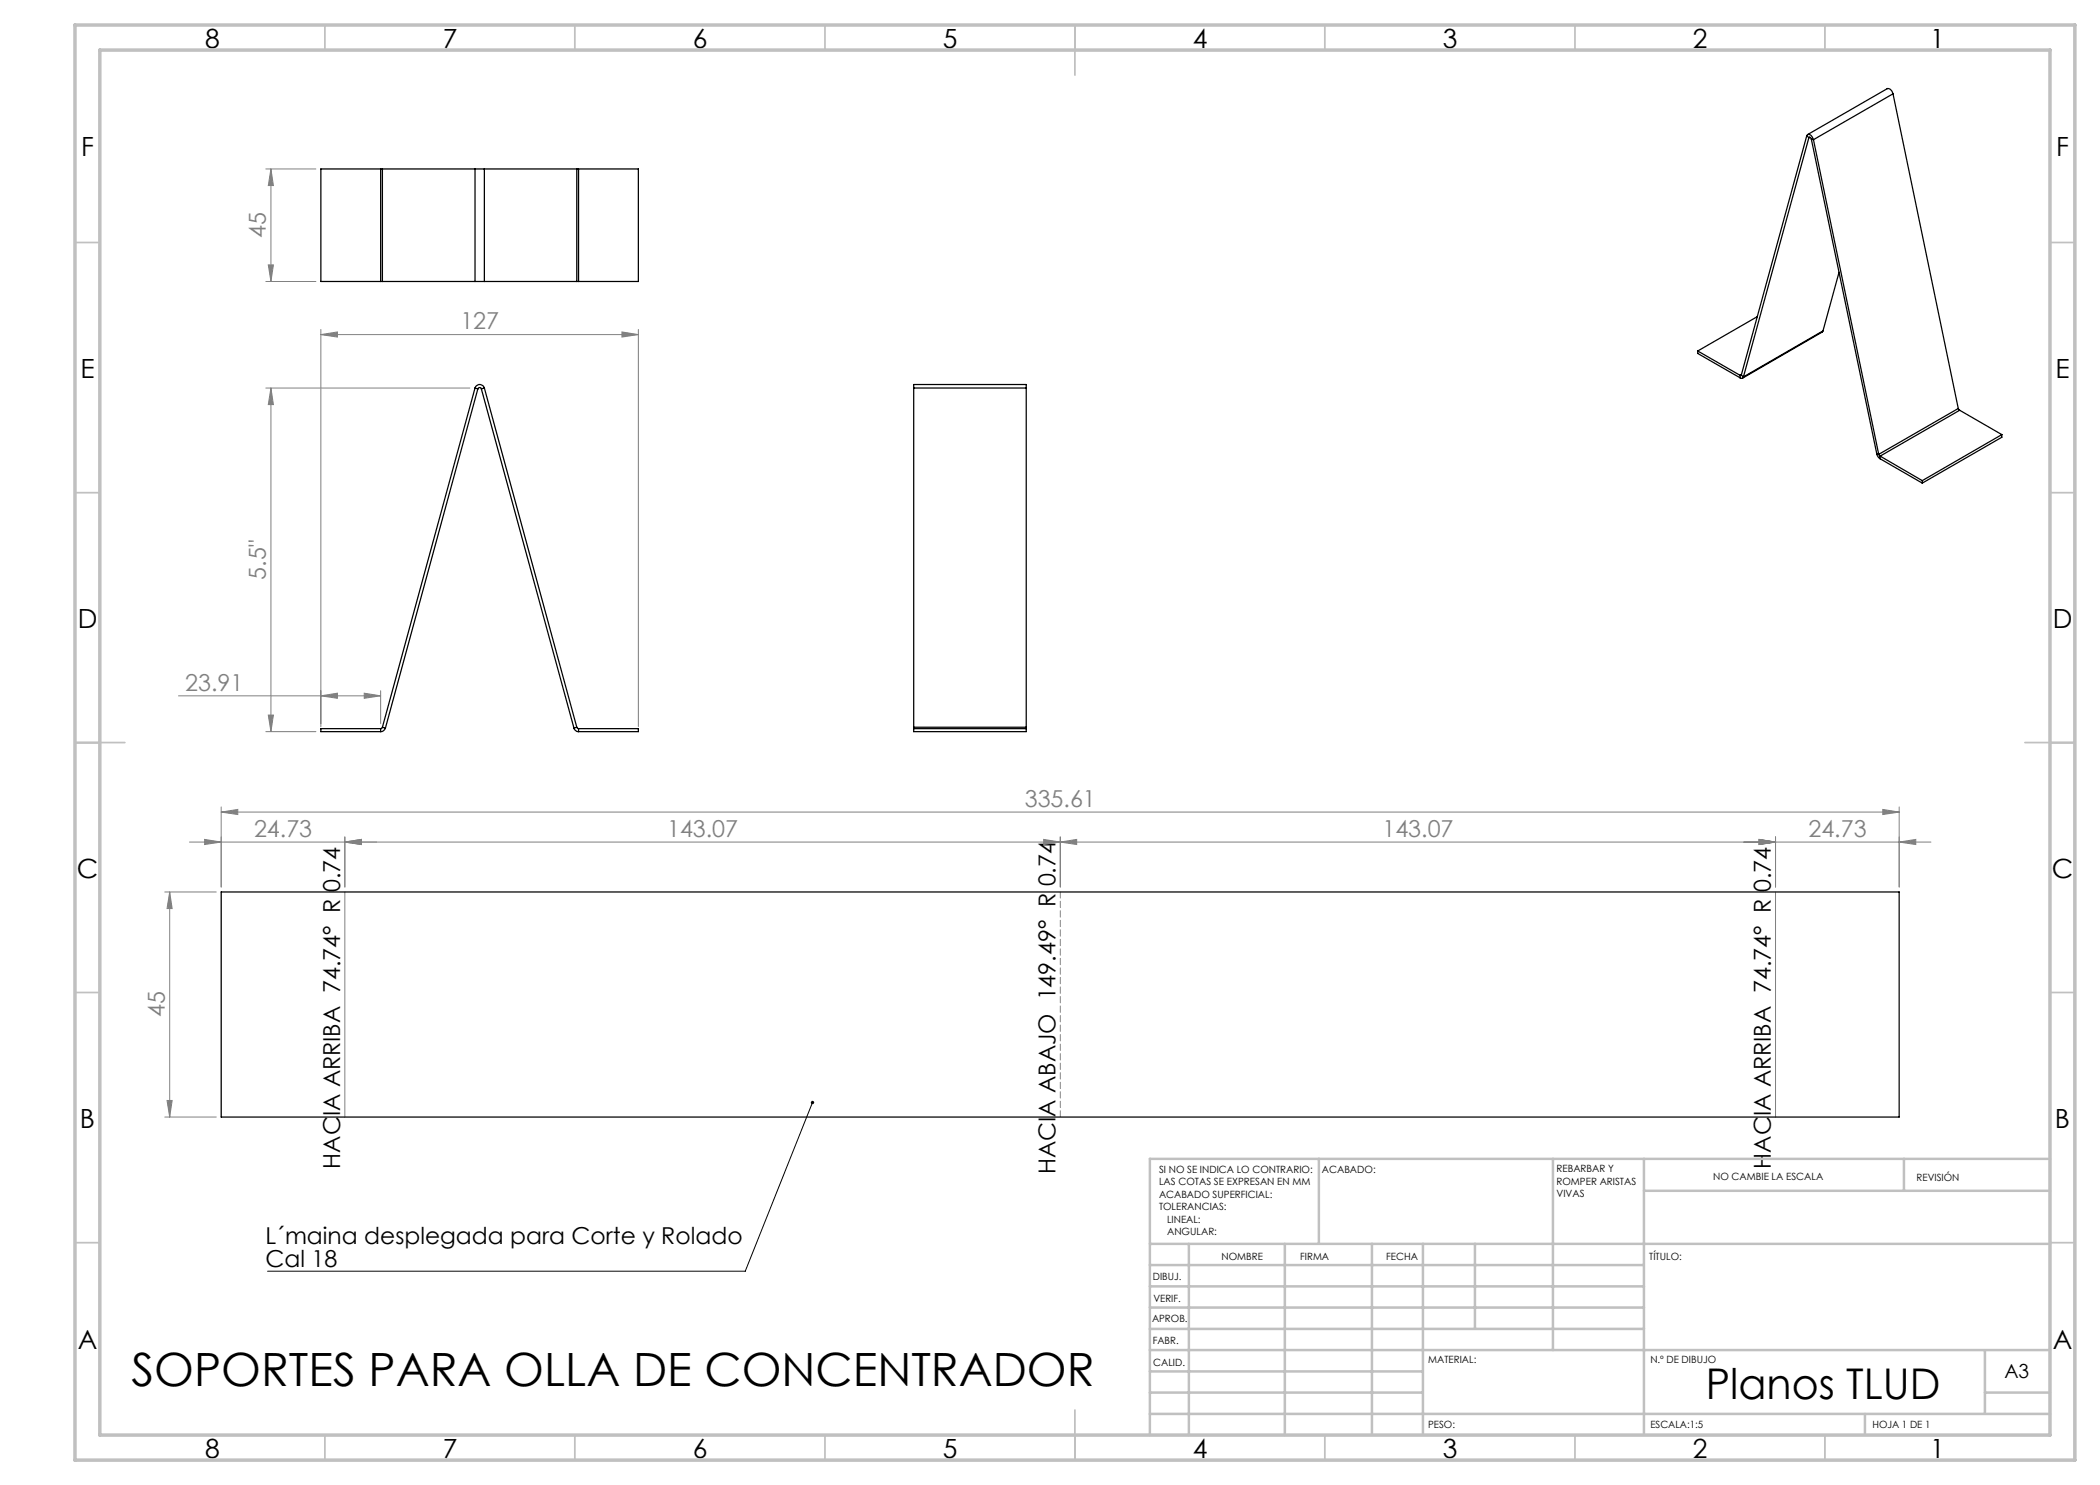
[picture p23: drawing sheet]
<svg xmlns="http://www.w3.org/2000/svg" width="420mm" height="297mm" viewBox="0 0 420 297" stroke-linecap="round" stroke-linejoin="round" font-family="sans-serif">
<defs><g id="words">
<text font-size="9.2" x="26.3" y="277.2">SOPORTES PARA OLLA DE CONCENTRADOR</text>
<text font-size="8.5" x="341.2" y="279.7">Planos TLUD</text>
<g font-size="5.3">
<text x="41" y="9.5">8</text>
<text x="88.5" y="9.5">7</text>
<text x="138.5" y="9.5">6</text>
<text x="188.5" y="9.5">5</text>
<text x="238.5" y="9.5">4</text>
<text x="288.5" y="9.5">3</text>
<text x="338.5" y="9.5">2</text>
<text x="386" y="9.5">1</text>
<text x="16.2" y="31.2">F</text>
<text x="411.2" y="31.2">F</text>
<text x="16.1" y="75.5">E</text>
<text x="411.1" y="75.5">E</text>
<text x="15.5" y="125.5">D</text>
<text x="410.5" y="125.5">D</text>
<text x="15.4" y="175.5">C</text>
<text x="410.4" y="175.5">C</text>
<text x="16" y="225.5">B</text>
<text x="411" y="225.5">B</text>
<text x="15.5" y="269.7">A</text>
<text x="410.5" y="269.7">A</text>
<text x="41" y="291.5">8</text>
<text x="88.5" y="291.5">7</text>
<text x="138.5" y="291.5">6</text>
<text x="188.5" y="291.5">5</text>
<text x="238.5" y="291.5">4</text>
<text x="288.5" y="291.5">3</text>
<text x="338.5" y="291.5">2</text>
<text x="386" y="291.5">1</text>
</g>
<g font-size="4.7" fill="#808080">
<text x="53.2" y="47.6" transform="rotate(-90 53.2 47.6)">45</text>
<text x="92.1" y="65.9">127</text>
<text x="53.2" y="115.9" transform="rotate(-90 53.2 115.9)">5.5&quot;</text>
<text x="37" y="138.1">23.91</text>
<text x="205" y="161.4">335.61</text>
<text x="50.8" y="167.4">24.73</text>
<text x="133.4" y="167.4">143.07</text>
<text x="276.5" y="167.4">143.07</text>
<text x="361.7" y="167.4">24.73</text>
<text x="32.9" y="203.5" transform="rotate(-90 32.9 203.5)">45</text>
</g>
<g font-size="4.7">
<text x="68" y="233.7" transform="rotate(-90 68 233.7)">HACIA ARRIBA 74.74° R 0.74</text>
<text x="354.2" y="233.7" transform="rotate(-90 354.2 233.7)">HACIA ARRIBA 74.74° R 0.74</text>
<text x="211.1" y="234.8" transform="rotate(-90 211.1 234.8)">HACIA ABAJO 149.49° R 0.74</text>
<text x="53.1" y="248.8">L´maina desplegada para Corte y Rolado</text>
<text x="53.1" y="253.3">Cal 18</text>
</g>
<text font-size="3.9" x="400.9" y="275.5">A3</text>
<g font-size="2">
<text x="231.8" y="234.6">SI NO SE INDICA LO CONTRARIO:</text>
<text x="231.8" y="237.1">LAS COTAS SE EXPRESAN EN MM</text>
<text x="231.8" y="239.6">ACABADO SUPERFICIAL:</text>
<text x="264.4" y="234.6">ACABADO:</text>
<text x="311.3" y="234.5">REBARBAR Y</text>
<text x="311.3" y="237">ROMPER ARISTAS</text>
<text x="311.3" y="239.5">VIVAS</text>
<text x="342.6" y="236">NO CAMBIE LA ESCALA</text>
<text x="383.3" y="236.2">REVISIÓN</text>
<text x="231.8" y="242.1">TOLERANCIAS:</text>
<text x="233.4" y="244.6">LINEAL:</text>
<text x="233.4" y="247.1">ANGULAR:</text>
<text x="244.3" y="252">NOMBRE</text>
<text x="260" y="251.9">FIRMA</text>
<text x="277.2" y="251.9">FECHA</text>
<text x="329.9" y="251.9">TÍTULO:</text>
<text x="230.6" y="256.1">DIBUJ.</text>
<text x="230.7" y="260.3">VERIF.</text>
<text x="230.4" y="264.4">APROB.</text>
<text x="230.5" y="268.8">FABR.</text>
<text x="230.7" y="273.1">CALID.</text>
<text x="285.6" y="272.5">MATERIAL:</text>
<text x="330.1" y="272.5">N.º DE DIBUJO</text>
<text x="285.6" y="285.5">PESO:</text>
<text x="330.1" y="285.6">ESCALA:1:5</text>
<text x="374.5" y="285.6">HOJA 1 DE 1</text>
</g>
</g></defs>
<g fill="none" stroke="#808080" stroke-width=".2">
<path d="M53.2 33.8h10M54.2 33.8l.5 3.3h-1zM54.2 33.8v22.5M53.2 56.3h10M53.7 53h1l-.5 3.3zM53.2 77.6h40.8M54.2 77.6l.5 3.3h-1zM54.2 77.6v68.7M64.2 66.9l3.3-.5v1zM64.2 65.9v79.4M64.2 66.9h63.5M124.4 66.4l3.3 .5-3.3 .5z"/>
<path d="M127.7 65.9v79.4M35.7 139.2h40.4M64.2 139.2l3.3-.6v1.1zM72.8 138.6l3.3 .6-3.3 .5zM76.1 138.1v6.6M53.2 146.3h10M53.7 143h1l-.5 3.3zM32.9 178.4h10.4M33.9 178.4l.5 3.3h-1zM33.9 178.4v45M37.9 168.4h348.3M40.9 167.9l3.3 .5-3.3 .5z"/>
<path d="M44.2 162.4l3.4-.5v1zM44.2 161.4v16M44.2 162.4h335.6M69 168.4l3.3-.5v1zM69 167.4v10M69 178.4v45M208.7 167.9l3.4 .5-3.4 .5zM212.1 167.4v10M212.1 168.4l3.2-.5v1zM351.8 167.9l3.3 .5-3.3 .5zM355.1 178.4v45M355.1 167.4v10"/>
<path d="M376.6 161.9l3.2 .5-3.2 .5zM379.8 161.4v16M379.8 168.4l3.4-.5v1zM32.9 223.4h10.4M33.4 220.1h1l-.5 3.3z"/>
</g>
<path d="M162.5 220.5l-13.5 33.7h-95.5" fill="none" stroke="#000" stroke-width=".2"/>
<path d="M212.1 178.4v45" fill="none" stroke="#808080" stroke-width=".2" stroke-dasharray="1.3 .6"/>
<g fill="none" stroke="#c0c0c0" stroke-width=".35">
<path d="M65 5v5M115 5v5M165 5v5M215 5v10M265 5v5M315 5v5M365 5v5M15 48.5h5M410 48.5h5M15 98.5h5M410 98.5h5M15 148.5h10"/>
<path d="M405 148.5h10M15 198.5h5M410 198.5h5M15 248.5h5M410 248.5h5M65 287v5M115 287v5M165 287v5M215 282v10M265 287v5M315 287v5M365 287v5"/>
</g>
<g fill="none" stroke="#c0c0c0" stroke-width=".5">
<path d="M263.8 231.8v17M310.6 231.8v38.2M328.8 231.8v55.2M328.8 238.2h81.2M380.8 231.8v6.4M410 231.8h-180v55.2M230 248.8h180M230 257.3h98.8M230 253h98.8M237.8 248.8v38.2M257 248.8v38.2M274.4 248.8v38.2"/>
<path d="M284.6 248.8v38.2M295 248.8v17M230 265.8h98.8M230 261.5h98.8M230 278.5h54.6M230 274.3h54.6M230 270h180M397 278.5h13M397 270v12.8M230 282.8h180M373 282.8v4.2"/>
</g>
<path d="M15 5h400v287h-400zM20 10h390v277h-390z" fill="none" stroke="#c0c0c0" stroke-width=".7"/>
<path d="M162.2 220.3l.4-.1-.1 .3 .1-.3a.34 .34 0 0 1 .2 .5 .34 .34 0 0 1-.5 .1 .34 .34 0 0 1-.1-.5z" fill="#000"/>
<g fill="#808080">
<path d="M64.2 139.2l3.3-.6v1.1zM72.8 138.6l3.3 .6-3.3 .5zM64.2 66.9l3.3-.5v1zM124.4 66.4l3.3 .5-3.3 .5z"/>
<path d="M40.9 167.9l3.3 .5-3.3 .5zM69 168.4l3.3-.5v1zM212.1 168.4l3.2-.5v1zM351.8 167.9l3.3 .5-3.3 .5zM351.8 167.9l3.3 .5-3.3 .5zM379.8 168.4l3.4-.5v1z"/>
<path d="M376.6 161.9l3.2 .5-3.2 .5zM44.2 162.4l3.4-.5v1z"/>
<path d="M53.7 143h1l-.5 3.3zM54.2 77.6l.5 3.3h-1z"/>
<path d="M33.9 178.4l.5 3.3h-1zM33.4 220.1h1l-.5 3.3z"/>
<path d="M53.7 53h1l-.5 3.3zM54.2 33.8l.5 3.3h-1z"/>
<path d="M69 168.4l3.3-.5v1zM208.7 167.9l3.4 .5-3.4 .5z"/>
</g>
<g fill="none" stroke="#000" stroke-width=".25">
<path d="M378.6 18.8a1.04 1.04 0 0 0-1.2-1.1l-15.9 9.2M378.6 18.8l-15.9 9.1M378.6 18.8l13.1 62.9M76.1 33.8h.4M76.1 33.8v22.5M76.1 33.8h-11.9v22.5h11.9M76.5 33.8h18.5M76.5 33.8v22.5M95 33.8h1.9M95 33.8v22.5M96.9 33.8v22.5M96.9 33.8h18.5"/>
<path d="M115.4 33.8h.3M115.4 33.8v22.5M115.7 33.8v22.5M115.7 33.8h12v22.5h-12M361.4 27.2v-.2a.92 .92 0 0 1 1.3 .9M361.4 27.2l.4 .3M361.4 27.2l-13.1 47.8M361.8 27.5a.3 .3 0 0 1 .3 0 .3 .3 0 0 1 .2 .3M361.8 27.5l-13.1 47.9M362 27.4l-.2 .1M362.3 27.8l.4 .1M362.3 27.8l13.1 63"/>
<path d="M362.7 27.9l13 63M76.1 56.3h.4M76.5 56.3h18.5M95 56.3h1.9M96.9 56.3h18.5M115.4 56.3h.3M367.8 54.5l-3.2 11.7M95 77.6a.97 .97 0 0 1 .9-.7 .97 .97 0 0 1 1 .7M95 77.6l.6 .2M95 77.6l-18.5 67.8M95.6 77.8a.36 .36 0 0 1 .3-.3 .36 .36 0 0 1 .4 .3M95.6 77.8l-18.5 67.8"/>
<path d="M96.3 77.8l18.5 67.8M96.9 77.6l-.6 .2M96.9 77.6l18.5 67.8M182.7 77.6v-.7h22.5v.7M182.7 77.6v67.8M182.7 77.6h22.5M205.2 77.6v67.8M339.5 70.2l8.5 4.9M339.5 70.2v.5l8.5 4.9M348 75.1v.5M348.3 75l-.3 .1M348.3 75l.4 .4"/>
<path d="M348.3 74.9l-.3 .2M348.7 75.4a.39 .39 0 0 1-.7 .2M351.5 63.3l-12 6.9M364.6 66.2l-.2 .2-15.9 9.2M364.6 66.2l-15.9 9.2M375.4 90.8l.3 .7 .3 .3M375.4 90.8l.3 .1M375.7 90.9l.3 .3M376 91.2l8.5 4.9M376 91.2v.6M376 91.8l8.5 4.8M384.5 96.1v.5"/>
<path d="M391.7 81.7l.2 .4M391.7 81.7l-16 9.2M391.9 82.1l-15.9 9.1M391.9 82.1l8.5 4.8M400.4 86.9l-15.9 9.2M400.4 86.9v.6l-15.9 9.1M76.1 145.7h-11.9v.6h11.9M76.1 145.7v.6M76.5 145.4l-.4 .3M76.5 145.4l.6 .2M77.1 145.6a1.03 1.03 0 0 1-1 .7M114.8 145.6a1.04 1.04 0 0 0 .9 .7"/>
<path d="M115.4 145.4l.3 .3M115.4 145.4l-.6 .2M115.7 145.7v.6M115.7 145.7h12v.6h-12M182.7 145.4v.3M182.7 145.7v.6h22.5v-.6M182.7 145.7h22.5M182.7 145.4h22.5M205.2 145.4v.3M44.2 178.4h335.6v45h-335.6z"/>
</g>
<use href="#words"/>
</svg>
